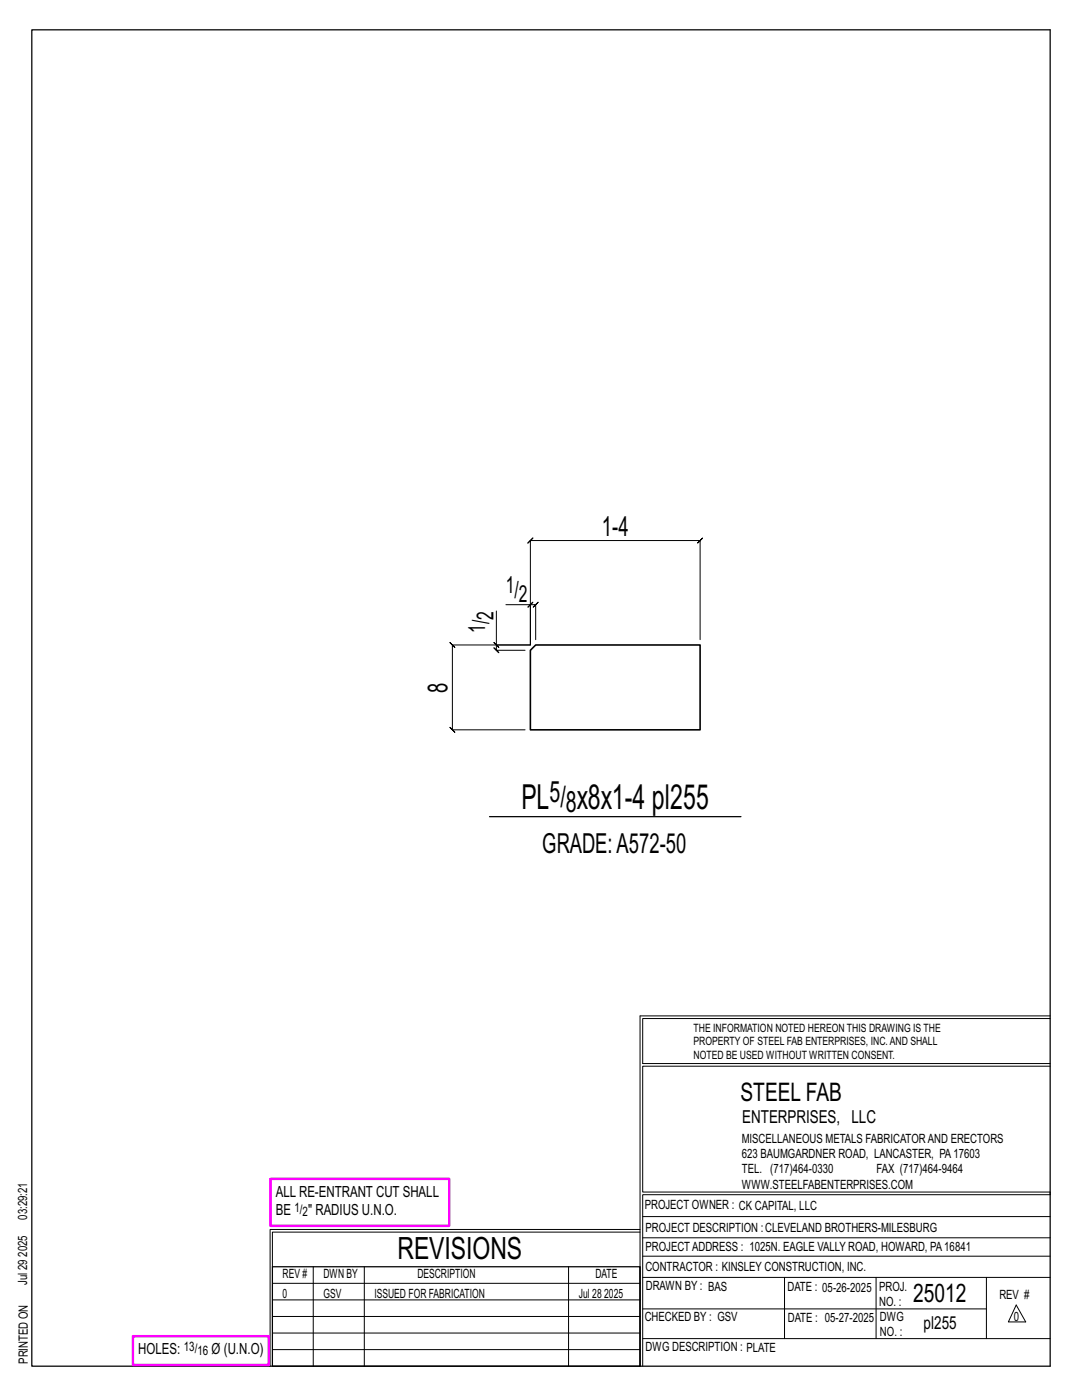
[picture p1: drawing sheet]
<svg xmlns="http://www.w3.org/2000/svg" width="216mm" height="279mm" viewBox="0 0 216 279" stroke-linecap="round" stroke-linejoin="round" font-family="sans-serif">
<defs><g id="words">
<g font-size="6.9">
<text x="104" y="161.5">PL</text>
<text x="115.1" y="161.5">x8x1-4 pl255</text>
</g>
<text font-size="6.1" x="79.3" y="251.3">REVISIONS</text>
<g font-size="5.9">
<text x="109.7" y="160">5/</text>
<text x="112.9" y="162.1">8</text>
</g>
<g font-size="5.5">
<text x="120.1" y="106.9">1-4</text>
<text x="89.3" y="138.2" transform="rotate(-90 89.3 138.2)">8</text>
<text x="108.2" y="170.2">GRADE:A572-50</text>
</g>
<g font-size="5.1">
<text x="147.8" y="219.8">STEEL FAB</text>
<text x="182.2" y="259.9">25012</text>
</g>
<g font-size="4.7">
<text x="100.9" y="118.4">1/</text>
<text x="98.5" y="123.7" transform="rotate(-90 98.5 123.7)">2</text>
<text x="103.6" y="120.1">2</text>
<text x="96.8" y="126.3" transform="rotate(-90 96.8 126.3)">1/</text>
</g>
<g font-size="3.6">
<text x="148.1" y="224.1">ENTERPRISES, LLC</text>
<text x="184.3" y="265.2">pl255</text>
</g>
<g font-size="3.1">
<text x="55" y="238.9">ALL RE-ENTRANT CUT SHALL</text>
<text x="55" y="242.5">BE</text>
<text x="61.5" y="242.5">&quot; RADIUS U.N.O.</text>
<text x="27.6" y="270.2">HOLES:</text>
<text x="42.2" y="270.2">Ø (U.N.O)</text>
</g>
<g font-size="2.6">
<text x="58.8" y="241.8">1/</text>
<text x="60.4" y="242.7">2</text>
<text x="36.7" y="269.6">13/</text>
<text x="39.4" y="270.5">16</text>
</g>
<g font-size="2.5">
<text x="148" y="231.2">623 BAUMGARDNER ROAD, LANCASTER, PA17603</text>
<text x="148" y="228.1">MISCELLANEOUS METALS FABRICATORAND ERECTORS</text>
<text x="148" y="237.2">WWW.STEELFABENTERPRISES.COM</text>
<text x="148" y="234.2">TEL. (717)464-0330</text>
<text x="174.9" y="234.2">FAX (717)464-9464</text>
<text x="5.4" y="243.4" transform="rotate(-90 5.4 243.4)">03:29:21</text>
<text x="128.7" y="241.3">PROJECT OWNER : CK CAPITAL, LLC</text>
<text x="128.8" y="246">PROJECT DESCRIPTION :CLEVELAND BROTHERS-MILESBURG</text>
<text x="5.4" y="250.8" transform="rotate(-90 5.4 250.8)">2025</text>
<text x="128.8" y="249.7">PROJECTADDRESS : 1025N. EAGLE VALLY ROAD, HOWARD, PA16841</text>
<text x="5.4" y="256.5" transform="rotate(-90 5.4 256.5)">Jul 29</text>
<text x="56.4" y="255">REV #</text>
<text x="64.5" y="255">DWN BY</text>
<text x="83.3" y="255">DESCRIPTION</text>
<text x="118.8" y="255">DATE</text>
<text x="128.8" y="253.7">CONTRACTOR : KINSLEY CONSTRUCTION, INC.</text>
<text x="128.9" y="257.5">DRAWN BY : BAS</text>
<text x="157.1" y="257.6">DATE : 05-26-2025</text>
<text x="175.4" y="257.7">PROJ.</text>
<text x="56.4" y="259">0</text>
<text x="64.5" y="259">GSV</text>
<text x="74.7" y="259">ISSUED FOR FABRICATION</text>
<text x="115.5" y="259">Jul 28</text>
<text x="120.6" y="259">2025</text>
<text x="128.6" y="263.7">CHECKED BY : GSV</text>
<text x="157.2" y="263.7">DATE : 05-27-2025</text>
<text x="175.4" y="260.7">NO. :</text>
<text x="175.6" y="263.7">DWG</text>
<text x="199.4" y="259.2">REV #</text>
<text x="202.3" y="263.7">0</text>
<text x="128.8" y="269.7">DWG DESCRIPTION : PLATE</text>
<text x="175.6" y="266.7">NO. :</text>
<text x="5.5" y="272.2" transform="rotate(-90 5.5 272.2)">PRINTED ON</text>
</g>
<g font-size="2.3">
<text x="138.4" y="208.6">PROPERTY OF STEEL FAB ENTERPRISES, INC.AND SHALL</text>
<text x="138.4" y="205.9">THE INFORMATION NOTED HEREON THIS DRAWING IS THE</text>
<text x="138.4" y="211.3">NOTED BE USED WITHOUT WRITTEN CONSENT.</text>
</g>
</g></defs>
<g fill="none" stroke="#000" stroke-width=".2">
<path d="M98.5 128.2l1 1zM99 128.7v1.1l-.5-.5 1 1-.5-.5h5.8M100.9 120.7h4.9v8h-6.8v-6.8M105.8 120.7l.5-.5-1 1zM105.8 120.7h1.1l-.5 .5 1-1-.5 .5v7M139.7 127.7v-19.8l.5-.5-1 1 .5-.5h-33.9l.5-.5-1 1 .5-.5v20.8h-15.5l-.5-.5 1 1-.5-.5v17l-.5-.5 1 1-.5-.5h14.5M127.7 202.7v70M127.7 202.7h81.8M209.5 203.3h-81.3v9h81.3M209.5 212.8h-81.3v25.1h81.3v.5h-81.3v34.3M54.4 259.4h73.3M54.4 256.1h73.3"/>
<path d="M62.5 252.8v19.9M72.7 252.8v19.9M113.4 252.8v19.9M127.7 245.4h-73.8v27.3M127.7 245.9h-73.3v6.9M128.2 242.8h81.3M128.2 254.9h81.3M128.2 250.7h81.3M128.2 247h81.3M156.5 254.9v12.2M174.8 254.9v12.2M196.8 254.9v12.2"/>
<path d="M54.4 269.3h73.3M54.4 266h73.3M54.4 262.7h73.3M128.2 261.2h68.6M128.2 267.1h81.3M202.8 260.4l1.9 3.4h-3.5z"/>
</g>
<path d="M6.3 6h203.2v266.7h-203.2zM97.7 163h50.1M54.4 252.8h73.3v19.9h-73.3z" fill="none" stroke="#000" stroke-width=".25"/>
<path d="M54 235.3h35.6v9.3h-35.6zM26.5 266.7h27.1v5.7h-27.1z" fill="none" stroke="#f0f" stroke-width=".5"/>
<path d="M106.9 128.7h32.8v17h-33.9v-15.9z" fill="none" stroke="#000" stroke-width=".32"/>
<use href="#words"/>
</svg>
